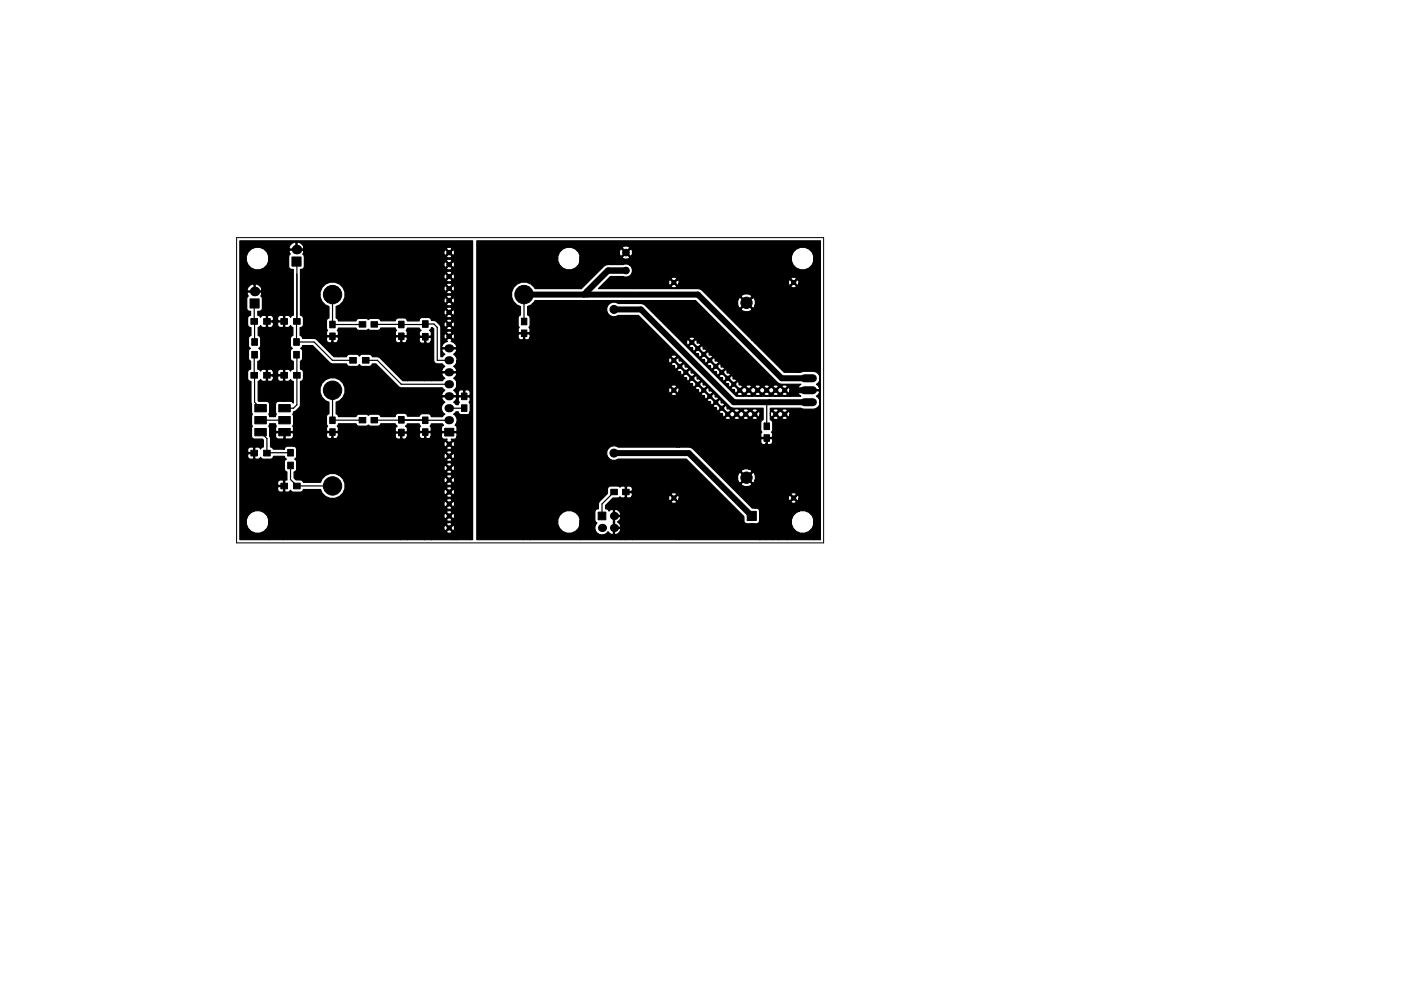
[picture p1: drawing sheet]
<svg xmlns="http://www.w3.org/2000/svg" width="297mm" height="210mm" viewBox="0 0 297 210" stroke-linecap="round" stroke-linejoin="round" font-family="sans-serif">
<path d="M50.2 50.4h124.4v64.8h-124.4z" fill="none" stroke="#000" stroke-width=".21"/>
<g fill="#000" stroke="#000" stroke-width=".21">
<path d="M61.9 54.5h1.9v2h-1.9zM53.2 67.6h1.4v1.2h-1.4zM53.4 71.9h1.2v1.4h-1.2zM53.4 74.6h1.2v1.4h-1.2zM53 63.4h1.9v1.9h-1.9zM55.9 67.6h1.4v1.2h-1.4zM59.5 79h1.4v1.2h-1.4zM59.5 67.6h1.4v1.2h-1.4zM62.3 71.9h1.2v1.4h-1.2zM62.3 74.6h1.2v1.4h-1.2zM62.2 79h1.4v1.2h-1.4zM62.2 67.6h1.4v1.2h-1.4z"/>
<path d="M69.9 68.1h1.2v1.4h-1.2zM69.9 70.6h1.2v1.4h-1.2zM74.1 75.8h1.5v1.2h-1.5zM76.8 75.8h1.5v1.2h-1.5zM76.2 68.3h1.4v1.1h-1.4zM78.7 68.3h1.4v1.1h-1.4zM84.5 68.1h1.2v1.4h-1.2zM84.5 70.6h1.2v1.4h-1.2zM89.6 68h1.2v1.4h-1.2zM89.6 70.7h1.2v1.4h-1.2zM110.5 67.5h1.2v1.4h-1.2zM110.5 70h1.2v1.4h-1.2z"/>
<path d="M53.2 79h1.4v1.2h-1.4zM53.2 95.5h1.4v1.2h-1.4zM55.9 79h1.4v1.2h-1.4zM54 90.9h2.5v1.6h-2.5zM54 88.4h2.5v1.5h-2.5zM54 85.8h2.5v1.6h-2.5zM55.9 95.5h1.4v1.2h-1.4zM61 95.4h1.2v1.4h-1.2zM61 98.1h1.2v1.4h-1.2zM59.1 85.8h2.4v1.6h-2.4zM59.1 88.4h2.4v1.5h-2.4zM59.1 90.9h2.4v1.6h-2.4z"/>
<path d="M69.9 88.5h1.2v1.4h-1.2zM69.9 91h1.2v1.4h-1.2zM76.2 88.6h1.4v1.1h-1.4zM78.7 88.6h1.4v1.1h-1.4zM84.5 88.4h1.2v1.4h-1.2zM84.5 91.1h1.2v1.4h-1.2zM89.6 88.5h1.1v1.4h-1.1zM89.6 91h1.1v1.4h-1.1zM94.3 90.9h1.9v1.6h-1.9zM97.8 85.9h1.2v1.4h-1.2zM97.8 83.4h1.2v1.4h-1.2zM162 89.7h1.1v1.4h-1.1z"/>
<path d="M162 92.2h1.1v1.4h-1.1zM59.5 102.5h1.4v1.2h-1.4zM62.2 102.5h1.4v1.2h-1.4zM126.8 108.7h1.6v1.6h-1.6zM129.5 103.8h1.4v1.2h-1.4zM132 103.8h1.4v1.2h-1.4zM158.4 108.5h2v1.9h-2z"/>
<circle cx="95.2" cy="56.1" r=".44"/>
<circle cx="95.2" cy="58.7" r=".44"/>
<circle cx="95.2" cy="53.6" r=".44"/>
<circle cx="132.7" cy="53.6" r=".7"/>
<circle cx="132.7" cy="57.4" r=".7"/>
<circle cx="142.9" cy="59.9" r=".44"/>
<circle cx="168.3" cy="59.9" r=".44"/>
<circle cx="70.5" cy="62.5" r="1.95"/>
<circle cx="95.2" cy="68.8" r=".44"/>
<circle cx="95.2" cy="63.7" r=".44"/>
<circle cx="95.2" cy="66.3" r=".44"/>
<circle cx="95.2" cy="61.2" r=".44"/>
<circle cx="95.2" cy="71.4" r=".44"/>
<circle cx="111.1" cy="62.5" r="1.95"/>
<circle cx="124.5" cy="62.5" r=".44"/>
<circle cx="130.2" cy="65.7" r=".85"/>
<circle cx="142.9" cy="76.4" r=".44"/>
<circle cx="144.1" cy="77.7" r=".44"/>
<circle cx="145.4" cy="79" r=".44"/>
<circle cx="146.7" cy="72.6" r=".44"/>
<circle cx="148" cy="73.9" r=".44"/>
<circle cx="149.2" cy="75.2" r=".44"/>
<circle cx="150.5" cy="76.4" r=".44"/>
<circle cx="151.8" cy="77.7" r=".44"/>
<circle cx="153" cy="79" r=".44"/>
<circle cx="158.3" cy="64.2" r="1.2"/>
<circle cx="70.5" cy="82.8" r="1.95"/>
<circle cx="95.2" cy="94.2" r=".44"/>
<circle cx="95.2" cy="99.3" r=".44"/>
<circle cx="95.2" cy="96.8" r=".44"/>
<circle cx="130.2" cy="96.1" r=".85"/>
<circle cx="142.9" cy="82.8" r=".44"/>
<circle cx="146.7" cy="80.3" r=".44"/>
<circle cx="148" cy="81.5" r=".44"/>
<circle cx="149.2" cy="82.8" r=".44"/>
<circle cx="150.5" cy="84.1" r=".44"/>
<circle cx="151.8" cy="85.3" r=".44"/>
<circle cx="153" cy="86.6" r=".44"/>
<circle cx="154.3" cy="87.9" r=".44"/>
<circle cx="154.3" cy="80.3" r=".44"/>
<circle cx="155.6" cy="81.5" r=".44"/>
<circle cx="156.2" cy="87.9" r=".44"/>
<circle cx="156.8" cy="82.8" r=".44"/>
<circle cx="158.1" cy="87.9" r=".44"/>
<circle cx="158.7" cy="82.8" r=".44"/>
<circle cx="160" cy="87.9" r=".44"/>
<circle cx="160.7" cy="82.8" r=".44"/>
<circle cx="162.6" cy="82.8" r=".44"/>
<circle cx="164.5" cy="82.8" r=".44"/>
<circle cx="164.5" cy="87.9" r=".44"/>
<circle cx="166.4" cy="87.9" r=".44"/>
<circle cx="166.4" cy="82.8" r=".44"/>
<circle cx="70.5" cy="103.1" r="1.95"/>
<circle cx="95.2" cy="104.4" r=".44"/>
<circle cx="95.2" cy="109.5" r=".44"/>
<circle cx="95.2" cy="112" r=".44"/>
<circle cx="95.2" cy="106.9" r=".44"/>
<circle cx="95.2" cy="101.8" r=".44"/>
<circle cx="111.1" cy="103.1" r="1.95"/>
<circle cx="142.9" cy="105.7" r=".44"/>
<circle cx="158.3" cy="101.3" r="1.2"/>
<circle cx="168.3" cy="105.7" r=".44"/>
</g>
<g fill="#000">
<circle cx="62.9" cy="53" r="1.02"/>
<circle cx="54" cy="61.8" r="1.02"/>
<circle cx="127.6" cy="112" r=".86"/>
<circle cx="130.2" cy="109.5" r=".86"/>
<circle cx="130.2" cy="112" r=".86"/>
<circle cx="159.4" cy="112" r="1.02"/>
<circle cx="159.4" cy="109.5" r=".63"/>
</g>
<path d="M95.1 79h.3M95.1 76.4h.3M95.1 73.9h.3M95.1 89.1h.3M95.1 86.6h.3M95.1 84.1h.3M95.1 81.5h.3M170.5 82.8h1.9M170.5 85.3h1.9M170.5 80.3h1.9" fill="none" stroke="#000" stroke-width="1.7"/>
<path d="M132.7 57.4h-3.8l-5.1 5.1M111.1 62.5h36.9l17.7 17.8h5.7M124.5 61.8v.7M130.2 65.7h5.7l19.7 19.6h15.8M130.2 96.1h15.8l13.4 13.4M168.3 82.8h3.1" fill="none" stroke="#000" stroke-width="1.3"/>
<g fill="none" stroke="#000" stroke-width=".25">
<path d="M62.9 55.5v17.1h3.7l3.9 3.8h4.3M54 64.4v8.2M54 75.3v10l1.2 1.3M62.9 75.3v10.6l-.7 .7h-1.9M70.5 68.8h6.3M70.5 62.5v6.3M70.5 68.8h.1M76.9 68.8h-.1M77.6 76.4h2.4l5.1 5.1h10.1M79.4 68.8l12.6-.1 .7 .8v6.9h2.5M85.1 68.8h.1M111.1 62.5v5.7"/>
<path d="M55.2 91.7l1.4 1.3v3.1h5M55.2 89.1h5.1M61.6 98.8v2.9l1.4 1.4h7.5M70.5 82.8v6.3h6.4M79.4 89.1l15.8 .1M85 89.1v.1M85.1 89.1l5.1 .1M95.2 89.1v.1M95.2 86.6h3.2M98.4 86.6h.1M163.2 85.3h-.6v5.1M130.2 104.4h.1"/>
<path d="M130.2 104.4l-2.6 2.5v2.6"/>
</g>
<path d="M50.9 51.1h49.3v63.4h-.5v-28.7l-.3-.5 .3-.3v-1.8l-.3-.4-.7-.1-.1 .2v1.1h.9l.2-.2v.6l-.2-.2h-1.2v-1.3l-.4-.2a.65 .65 0 0 0-.7 .5v.6l.1 .2h1v.2h-1l-.1 .2v.6l.2 .3-.2 .5h-.3v-9.4l-.1-.5-.6-.7 .4-.4 .3-.5a1.41 1.41 0 0 0-.5-1.5v-19.5l-.2-.3h-.2l-.2 .2v-.6l-.4-.1-.7 .1v.2l.5 .6 .6-.6v.4l-.4 .4 .6 .6h.2l.2-.5v2.6l-.2-.7-.2-.1-.2 .2v-1.3l-.6-.6-.1 .1v-.3l-.6-.6a.79 .79 0 0 0-.2 1.2h.2l.6-.6v.3l-.4 .5a.79 .79 0 0 0 1.1 .2v-.2v.9a.79 .79 0 0 0-1.1-.2v.2l.5 .6 .6-.6v.4l-.4 .4 .6 .6h.2l.2-.4v2.5l-.2-.7h-.2l-.2 .1v-1.3l-.6-.6-.1 .2v-.4l-.6-.6-.2 .1-.2 .4 .2 .7h.2l.6-.6v.4l-.4 .4v.2l.9 .1 .2-.1v-.2v1v-.2l-.4-.2-.7 .2v.2l.5 .6 .6-.6v.3l-.4 .5 .6 .6 .2-.1 .2-.4v2.5l-.2-.7h-.2l-.2 .2v-1.4l-.6-.6-.1 .2v-.3l-.6-.6a.79 .79 0 0 0-.2 1.1l.2 .1 .6-.6v.3l-.4 .4a.79 .79 0 0 0 1.1 .3v-.3v1a.79 .79 0 0 0-1.1-.2v.2l.5 .6 .6-.6v.4l-.4 .4 .6 .6h.2l.2-.5v2.6l-.2-.7-.2-.1-.2 .2v-1.3l-.6-.6-.1 .2v-.4l-.6-.6h-.2l-.2 .5 .2 .7h.2l.6-.6v.4l-.4 .4v.2l.9 .1 .2-.1v-.2v1v-.2l-.4-.2-.7 .2v.2l.5 .6 .6-.6v.3l-.4 .4 .6 .6h.2l.2-.4v2.5l-.2-.7h-.2l-.2 .2v-1.4l-.6-.6-.1 .2v-.4l-.6-.6a.79 .79 0 0 0-.2 1.2h.2l.6-.6v.4l-.4 .4a.79 .79 0 0 0 1.1 .2v-.2v1a.79 .79 0 0 0-1.1-.2v.2l.5 .6 .6-.6v.4l-.4 .4 .6 .6h.2l.2-.5v2.6l-.2-.7-.2-.1-.2 .2v-1.3l-.6-.6-.1 .1v-.3l-.6-.6h-.2l-.2 .4 .2 .8h.2l.6-.6v.3l-.4 .5v.2l.9 .1 .2-.1v-.2v.9v-.2l-.4-.1-.7 .1v.2l.5 .6 .6-.6v.4l-.4 .4 .6 .6h.2l.2-.4v2.5l-.2-.7h-.2l-.2 .1v-1.3l-.6-.6-.1 .2v-.4l-.6-.6a.79 .79 0 0 0-.2 1.2h.2l.6-.6v.4l-.4 .4a.79 .79 0 0 0 1.1 .2v-.2v1a.79 .79 0 0 0-1.1-.2v.2l.5 .6 .6-.6v.3l-.4 .5 .6 .6 .2-.1 .2-.4v1.3l-.8-.4 .2-.3-.6-.6-.1 .2v-.3l-.6-.6h-.2l-.2 .4 .2 .7 .2 .1 .6-.6v.3l-.4 .4v.3h.2l-.6 .2-.4 .4-.3 .5 .2 .3h2.9l.2-.3v.8l-.2-.3h-2.9l-.2 .3 .3 .5 .4 .4-.5 .5h-.3l-.1-6.5a1.95 1.95 0 0 0-1.9-1.2 .64 .64 0 0 0-.7-.6h-1.5l-.4 .3v.4h-2.5l-.4-.6h-1.5a.64 .64 0 0 0-.7 .6h-3.1l-.1-.4-.5-.1h-1.5l-.5 .2-.5-.2h-1.5l-.4 .1-.2 .4h-3.7l-.2-.5-.3-.1v-2.5l.7-.3a2.68 2.68 0 0 0 .4-4.1 2.68 2.68 0 0 0-4.2 .5 2.68 2.68 0 0 0 1.5 3.9v2.5l-.3 .1-.2 .5v1.5l.3 .5-.3 .4v.6l.2 .1h2.2l.1-.1v-.6l-.2-.4 .3-.5h3.7l.1 .3 .5 .2h1.5l.5-.3 .5 .3h1.5l.5-.2 .1-.3h3.1l.3 .5-.3 .4v.6l.2 .1h2.2l.2-.1v-.6l-.3-.4 .3-.5h2.5l.4 .5-.4 .5v.6l.1 .1h2.3l.2-.1v-.6l-.5-.5 .3-.1 .2-.5h.2l.3 .3v6.6a.76 .76 0 0 0 .7 .8h1.1l.5 .5-.4 .4-.3 .5 .2 .3h2.9l.2-.3-.3-.5-.4-.4 .6-.7 .1-.6v5.1l-.1-.5-.6-.7 .4-.4 .3-.5-.2-.3h-2.9l-.2 .3 .3 .5 .4 .4-.5 .5h-2.3v-9.1l-.2-.1h-1v1.1l.4 .1a.65 .65 0 0 0 .8-.5v8.5h-1.5v-9.2h-1l-.1 .1v.6l.3 .4 .7 .1 .1-.1v8.1h-3.6v-9.2l-.2-.1h-1v1.1l.4 .1a.65 .65 0 0 0 .8-.5v8.6h-1l-.4-.5v-8.8h-1l-.2 .1v.6a.69 .69 0 0 0 1.2 .4v7.7l-4.7-4.6h-1.4l-.1-.4-.5-.1h-1.5l-.6 .4-.6-.4h-1.5l-.5 .1-.1 .4h-1.8v-4.1l-.1-.1h-1v1.1l.2 .1 .7-.1 .2-.4v3.5h-.9l-.4-.5v-3.7h-1l-.2 .1v.6l.3 .4 .7 .1 .2-.1v2.6l-3.5-3.3-2.7-.1-.2-.4-.4-.2 .1-1.7a.65 .65 0 0 0 .6-.7v-1.5l-.6-.4v-9.7h.2a.65 .65 0 0 0 .6-.7v-2l-.3-.6a1.63 1.63 0 0 0-1-2.6l-.2 .2v1.3h1.4l.1-.2v.7l-.1-.2h-1.7v-1.6a1.15 1.15 0 0 0-1.3 1.3h1.3v.3h-1.3l-.1 .2 .2 .6-.3 .6v2a.73 .73 0 0 0 1 .7v9.7l-.5 .2-.1 .2-.5-.4h-.6l-.1 .2v2.2l.1 .2h.6l.5-.4 .5 .4v1.7l-.3 .1-.2 .5v1.5l.4 .6-.4 .6v1.5a.64 .64 0 0 0 .6 .6v1.7l-.5 .2-.1 .3-.5-.5h-.6l-.1 .2v2.2l.1 .2h.6l.5-.4 .1 .2 .5 .2v4.6l-.6-.4h-1.5v-18l-.1-.2-.9 .1-.2 .4v.5l.1 .2h1.1v.2h-1.1l-.1 .4a.65 .65 0 0 0 .5 .8h.6l.1-.2v9.2l-.1-.2-.9 .1-.2 .4v.5l.1 .2h1.1v.3h-1.1l-.1 .3a.65 .65 0 0 0 .5 .8h.6l.1-.2v4.4h-1a.65 .65 0 0 0-.7 .7v1.6l.2 .5-.2 .5h-.4v-20.7a.65 .65 0 0 0-.5-.8h-.5v-12.5a2.43 2.43 0 0 0-3.7-1.6 2.43 2.43 0 0 0 0 4.1 2.43 2.43 0 0 0 3.7-1.6v-.9v12.5l-.3 .2v1h1.1l.2-.2v.6l-.2-.2h-1.1v1l.2 .2h.6l.5-.5v9.8l-.3-.4-.8-.1-.2 .2v1h1.1l.2-.2v.6l-.2-.1h-1.1v.9l.2 .2h.6l.5-.5v8h-.8l-.2-.5 .2-.5v-1.6a.65 .65 0 0 0-.7-.7l-1.8-.1v-4.1l.5-.4 .5 .4h.6l.2-.2v-2.2l-.2-.2h-.6l-.5 .5-.1-.3-.4-.2v-1.6l.4-.2 .2-.5v-1.5l-.4-.6 .4-.6v-1.5l-.2-.4-.4-.2v-1.7l.5-.4 .5 .4h.6l.2-.2v-2.2l-.2-.2h-.6l-.5 .4-.1-.2-.4-.2v-.9a.75 .75 0 0 0 .9-.6v-2l-.3-.6a1.63 1.63 0 0 0-.9-2.6l-.3 .2v1.3h1.4l.1-.2v.7l-.1-.2h-1.7v-1.6a1.15 1.15 0 0 0-1.3 1.3h1.3v.3h-1.3l-.1 .2 .3 .6-.4 .6v2a.68 .68 0 0 0 .8 .6v.9l-.6 .4v1.5a.65 .65 0 0 0 .7 .7v1.7l-.3 .1-.2 .5v1.5l.4 .6-.4 .6v1.5l.2 .5 .2 .1v1.7a.64 .64 0 0 0-.6 .7v1.5l.4 .4h.3v4.4l.1 2.1 .2 .5-.2 .4v1.7a.64 .64 0 0 1 0 .9v1.6l.2 .5 .5 .2h1.6l.2 .2v1.4l-.4 .2-.2 .3-.4-.5h-.6l-.2 .2v2.3l.2 .1h.6l.4-.4 .4 .4h1.7a.64 .64 0 0 0 .7-.6h2.3l.4 .6-.4 .6v1.7l.5 .4 .1 1.7-.5 .2v2.2l.1 .2h.6l.5-.4 .3 .4h1.8l.4-.2 .2-.3h3.7a2.66 2.66 0 0 0 4.2 1.3 2.66 2.66 0 0 0-.5-4.4v-8.8l-.1-.2h-1v1.1l.2 .2h.4l.5-.6v8.3l-.7-.3h-.6v-8.7h-1l-.2 .2v.5l.3 .5 .7 .1 .2-.2v7.6a2.46 2.46 0 0 0-2.4 1.8h-3.7l-.4-.4-1.1-.1-.4-.4v-1.3l.3-.1 .2-.5v-1.5l-.4-.6 .4-.6v-1.5a.65 .65 0 0 0-.7-.6v-2.7l-.1-.2h-1.6v1.2l.1 .1h1.1l.5-.5v2.1h-1.5l-.4 .6-.1-3.5h-1.6l-.2 .2v.6l.3 .5h1.3l.2-.1v2.3h-2.2l-.2-.3-.4-.2-.2-3.9a.64 .64 0 0 1 0-.9l1.2-.1 .2 .5-.2 .3v.7l.2 .2h3.5l.1-.2v-.7l-.1-.3 .1-.4v-1.7l-.1-.4 .1-.5a2.05 2.05 0 0 0 1.5-1.5v-5l.6-.4v-1.5a.64 .64 0 0 0-.6-.7v-1.7l.3-.1 .2-.5v-1.5l-.4-.6 .4-.6h2.1l3.9 3.9h3.3l.1 .4 .5 .1h1.5l.6-.4 .6 .4h1.5l.5-.1 .1-.4h.8l5.1 5 9 .1 .5 .5-.4 .4-.3 .5 .2 .2h2.9l.2-.2-.3-.5-.4-.4 .6-.7 .1-.6v4.3h-.2l-.5-.5 .4-.3 .3-.6-.2-.2h-2.9l-.2 .2 .3 .6 .4 .3-.3 .2a1.47 1.47 0 0 0 .3 2.4l-.5 .5h-2.4l-.1-.4-.5-.2h-1.5l-.4 .5h-2.5l-.4-.6h-1.6a.65 .65 0 0 0-.6 .7h-3.1l-.1-.3-.5-.2h-1.5l-.5 .2-.5-.2h-1.5l-.4 .2-.2 .3h-3.7l-.2-.4-.3-.2v-2.5l.7-.3a2.68 2.68 0 0 0 .4-4.1 2.68 2.68 0 0 0-4.2 .5 2.68 2.68 0 0 0 1.5 3.9v2.5l-.3 .2-.2 .4v1.5l.3 .5-.3 .4v.6l.2 .1h2.2l.1-.1v-.6l-.2-.4 .3-.5h3.7l.1 .3 .5 .2h1.5l.5-.2 .5 .2h1.5l.5-.2 .1-.3h3.1l.4 .5-.4 .5v.6l.2 .1h2.2l.2-.1v-.6l-.4-.5 .4-.5h2.5l.2 .5-.2 .4v.6l.2 .1h2.2l.1-.1v-.6l-.2-.4 .2-.5h2.4l.2 .3-.4 .5v.7l.2 .2h2.9l.2-.2v-.7l-.4-.5a1.47 1.47 0 0 0-.3-2.3l.5-.5h.5l.4 .5 1.5 .1a.65 .65 0 0 0 .6-.7v27.2h-2.8v-22.5l-.2-.2h-2.9l-.2 .2v.7a.85 .85 0 0 0 1.2 .5l-.1 .2 .5 .6 .6-.6-.1-.2a.94 .94 0 0 0 1.2-.5v21.8h-.5v-20.6l-.2-.2-.2-.1-.6 .6 .6 .6h.2l.2-.4v2.5l-.2-.7h-.2l-.2 .1v-1.3l-.6-.6-.1 .2v-.4l-.6-.6a.79 .79 0 0 0-.2 1.2h.2l.6-.6v.4l-.4 .4a.79 .79 0 0 0 1.1 .2v-.2v1a.79 .79 0 0 0-1.1-.2v.2l.5 .6 .6-.6v.3l-.4 .5 .6 .6 .2-.1 .2-.4v2.5l-.2-.7h-.2l-.2 .2v-1.4l-.6-.6-.1 .2v-.3l-.6-.6h-.2l-.2 .4 .2 .7 .2 .1 .6-.6v.3l-.4 .4v.3l.9 .1 .2-.1v-.3v1v-.2l-.4-.1-.7 .1v.2l.5 .6 .6-.6v.4l-.4 .4 .6 .6h.2l.2-.5v2.6l-.2-.7-.2-.1-.2 .2v-1.3l-.6-.6-.1 .2v-.4l-.6-.6a.79 .79 0 0 0-.2 1.2h.2l.6-.6v.4l-.4 .4a.79 .79 0 0 0 1.1 .2v-.2v1a.79 .79 0 0 0-1.1-.2v.2l.5 .6 .6-.6v.3l-.4 .4 .6 .6h.2l.2-.4v2.5l-.2-.7h-.2l-.2 .2v-1.4l-.6-.6-.1 .2v-.4l-.6-.6-.2 .1-.2 .4 .2 .7h.2l.6-.6v.4l-.4 .4v.2l.9 .1 .2-.1v-.2v1v-.2l-.4-.1-.7 .1v.2l.5 .6 .6-.6v.4l-.4 .4 .6 .6h.2l.2-.5v2.6l-.2-.7-.2-.1-.2 .2v-1.3l-.6-.6-.1 .1v-.3l-.6-.6a.79 .79 0 0 0-.2 1.2h.2l.6-.6v.3l-.4 .5a.79 .79 0 0 0 1.1 .2v-.2v.9a.79 .79 0 0 0-1.1-.2v.2l.5 .6 .6-.6v.4l-.4 .4 .6 .6h.2l.2-.4v2.5l-.2-.7h-.2l-.2 .1v-1.3l-.6-.6-.1 .2v-.4l-.6-.6-.2 .1-.2 .4 .2 .7h.2l.6-.6v.4l-.4 .4v.2l.9 .1 .2-.1v-.2v1v-.2l-.4-.2-.7 .2v.2l.5 .6 .6-.6v.3l-.4 .5 .6 .6 .2-.1 .2-.4v2.5l-.2-.7h-.2l-.2 .2v-1.4l-.6-.6-.1 .2v-.3l-.6-.6a.79 .79 0 0 0-.2 1.1l.2 .1 .6-.6v.3l-.4 .4a.79 .79 0 0 0 1.1 .3v-.3v1a.79 .79 0 0 0-1.1-.2v.2l.5 .6 .6-.6v.4l-.4 .4 .6 .6h.2l.2-.5v2.4h-.6v-1.7l-.6-.6-.1 .2v-.4l-.6-.6h-.2l-.2 .5 .2 .7h.2l.6-.6v.4l-.4 .4v.2l.9 .1 .2-.1v-.2v1.7h-4.4v-22.5l-.1-.2h-1v1.1l.2 .2 .7-.1 .2-.5v22h-1.4v-22.7h-.9l-.2 .2v.5a.69 .69 0 0 0 1.1 .4v21.6h-3.6v-22.4l-.2-.2h-1v1.1l.2 .2h.5l.5-.6v21.9h-1.4v-22.6h-1l-.2 .2v.5a.71 .71 0 0 0 1.2 .4v21.5h-24.9v-12.5l-.1-.2h-.6a.71 .71 0 0 0-.4 1.2h1.1v.2h-1.1l-.1 .2v.5l.2 .4 .9 .1 .1-.2v10.3h-3.1v-4.2a2.37 2.37 0 0 0-3.2-1.8v-13.5l-.2-.2h-.6a.71 .71 0 0 0-.3 1.2h1.1v.3h-1.1l-.2 .1v.5l.3 .4 .8 .1 .2-.1v11.2a2.42 2.42 0 0 0-1.5 3 2.42 2.42 0 0 0 3 1.6 2.42 2.42 0 0 0 1.7-2.8v4.2h-6.1zM101.1 51.1h72.8v63.4v-34.2l-.1-.6-.4-.5-.8-.4v-24.4a2.43 2.43 0 0 0-3.8-1.6 2.43 2.43 0 0 0 0 4.1 2.43 2.43 0 0 0 3.8-1.6v-.9v24.4h-2.1l-1.1 .2v-18.9l-.1-.7-.2-.1-.2 .2-.1-.6-.4-.1-.7 .1v.3l.6 .6 .6-.6v.3l-.4 .4 .6 .6h.2l.1-.4v18.9h-.5v-18.3l-.6-.6-.2 .2v-.4l-.6-.6a.79 .79 0 0 0-.2 1.2h.2l.6-.6v.4l-.4 .4a.79 .79 0 0 0 1.1 .2l.1-.2v18.3h-2.6l-6.1-6.1-.1-9.1-.2-.6-.3-.1-.2 .2v-.4a1.41 1.41 0 0 0-2.3 0l1.2 1.2 1.1-1.2v.4l-.9 .9 1.1 1.2 .3-.1 .3-.7v8.3l-.8-.7v-6.6l-1.1-1.2-.2 .2v-.4l-1.2-1.1a1.41 1.41 0 0 0 0 2.3l1.2-1.2v.4l-1 1 .2 .3a1.52 1.52 0 0 0 2.1-.3v6.6l-10.5-10.6-.9-.4h-4l-.1-1.8-.2-.1-.2 .2-.1-.6-.4-.1-.7 .1v.3l.6 .6 .6-.6v.3l-.4 .4 .6 .6h.2l.1-.4v1.1h-.5v-.5l-.6-.6-.2 .2v-.4l-.6-.6a.79 .79 0 0 0-.2 1.2h.2l.6-.6v.4l-.4 .4a.79 .79 0 0 0 1.1 .2l.1-.2v.5h-9.4v-8l-.2-.3-.2-.1-.2 .2-.1-.6a1 1 0 0 0-1.5 .2l.8 .8 .8-.8v.4l-.6 .6 .8 .8 .2-.1 .2-.5v7.4h-7.2l2.5-2.5 3 .1a1.41 1.41 0 0 0 1.6-.9 1.41 1.41 0 0 0-.5-1.7v-1.6l-.8-.8-.2 .1v-.3l-.8-.8-.2 .1a1 1 0 0 0 .2 1.5l.8-.8v.3l-.6 .7 .1 .2a1 1 0 0 0 1.5-.2v1.6l-.5-.2-4.6 .2-5.1 5h-.3v-6.8a2.43 2.43 0 0 0-3.7-1.6 2.43 2.43 0 0 0 0 4.1 2.43 2.43 0 0 0 3.7-1.6v-.9v6.8h-9.6l-.1-.2a2.67 2.67 0 0 0-4.3-.1 2.67 2.67 0 0 0 1.3 4.1v1.8l-.3 .2-.1 .5v1.5l.2 .5-.2 .3v.6l.1 .2h2.2l.2-.2v-.6l-.3-.3 .3-.5v-1.5l-.2-.5-.3-.2v-1.8l.7-.3 .8-.9h34l17.8 17.6 4.6 .1-.7 .8 .1 .4h4.5l.1-.4-.7-.8 .7-.7 .1-.5v5l-.1-.5-.7-.7 .7-.9-.1-.3h-4.5l-.1 .3 .7 .9h-2.3v-1.6l-.1-.3h-.3l-.1 .2v-.4a.79 .79 0 0 0-1.2-.2v.2l.6 .6 .6-.6v.4l-.5 .4 .6 .6h.3l.1-.5v1.2h-.5v-.5l-.6-.6-.2 .2v-.4l-.6-.6h-.4l-.1 .2-.1-.6-.8-.1-.3 .1v.2l.6 .6 .6-.6v.4l-.5 .4 .6 .6h.4l.6-.6v.4l-.4 .4a.79 .79 0 0 0 1.1 .2l.1-.2v.5h-1.9v-.5l-.6-.6-.2 .2v-.4l-.6-.6h-.4l-.1 .2v-.4a.79 .79 0 0 0-1.2-.2v.2l.6 .6 .6-.6v.4l-.5 .4 .6 .6h.4l.6-.6v.4l-.4 .4v.2l.9 .1 .2-.1 .1-.2v.5h-1.9v-.5l-.6-.6-.2 .2v-.4l-.6-.6h-.4l-.1 .2v-.4a.79 .79 0 0 0-1.2-.2v.2l.6 .6 .6-.6v.4l-.5 .4 .6 .6h.4l.6-.6v.4l-.4 .4v.2l.9 .1 .2-.1 .1-.2v.5h-1.9v-.5l-.6-.6-.2 .2v-.4l-.6-.6h-.4l-.2 .2v-.6l-.4-.1-.7 .1v.2l.5 .6 .6-.6v.4l-.4 .4 .6 .6h.4l.6-.6v.4l-.4 .4a.79 .79 0 0 0 1.1 .2l.1-.2v.5h-2v-.5l-.6-.6-.1 .2v-.4l-.6-.6h-.4l-.2 .2v-.6l-.7-.1-.1-.7-.2-.1-.2 .2-.1-.6-.7-.1-.1-.7h-.2l-.2 .1v-.5l-.7-.2-.2-.7h-.2l-.2 .2v-.6l-.7-.1-.1-.7-.3-.1-.1 .2-.1-.6-.7-.1-.1-.7-.2-.1-.2 .2v-.5l-.7-.2-.2-.7h-.2l-.2 .2v-.6l-.7-.1-.2-.8h-.2l-.1 .2-.1-.6-.7-.1-.1-.7-.2-.1-.2 .2v-.3a.79 .79 0 0 0-1.2-.3v.3l.6 .6 .6-.6v.3l-.4 .4 1.1 1.1 .6-.6v.4l-.5 .4 1.1 1.1 .6-.6v.4l-.4 .4 1.1 1.1 .6-.6v.3l-.4 .4 1.1 1.1 .6-.6v.4l-.5 .4 1.1 1.1 .6-.6v.4l-.4 .4 1.1 1.1 .6-.6v.3l-.4 .5 1.1 1 .6-.6v.4l-.4 .4 1 1.1 .6-.6v.4l-.4 .4 .6 .6h.4l.6-.6v.4l-.4 .4v.2l.9 .1 .2-.1v-.2v.5h-1.9v-.5l-.6-.6-.1 .2v-.4l-1.1-1.1-.2 .2v-.4l-1.1-1.1-.2 .2v-.3l-1.1-1.1-.1 .1v-.3l-1.1-1.1-.2 .2v-.4l-1.1-1.1-.2 .2v-.4l-1.1-1-.2 .1v-.3l-1-1.1-.2 .2v-.4l-1.1-1.1-.2 .2v-.4l-.6-.6-.2 .1-.1 .4 .1 .7h.2l.6-.6v.4l-.4 .4v.2l.7 .2 .2 .7h.2l.6-.6v.4l-.4 .4v.2l.7 .1 .1 .7 .2 .1 .6-.6v.3l-.4 .5 .1 .2 .7 .1 .1 .7h.2l.6-.6v.4l-.4 .4v.2l.7 .2 .2 .7h.2l.6-.6v.4l-.4 .4v.2l.7 .1 .1 .8h.3l.6-.6v.3l-.5 .5 .1 .2 .7 .1 .1 .7 .2 .1 .6-.6v.3l-.4 .4v.3l.7 .1 .2 .7h.2l.6-.6v.4l-.4 .4v.2l.7 .1 .2 .8h.2l.6-.6v.4l-.5 .4 .1 .2 .8 .1 .3-.1v-.2v.5h-1.3l-19.3-19.3-.9-.4h-4.8a1.56 1.56 0 0 0-2.5 1.3 1.56 1.56 0 0 0 2.5 1.2h4.3l19.7 19.6 6.7 .1v2.5l-.3 .1-.2 .5v1.5l.2 .5-.2 .4v.6l.2 .1h2.2l.1-.1v-.6l-.2-.4 .2-.5v-1.5l-.2-.5-.3-.1v-2.5l6.6 .1a4.2 4.2 0 0 0 3.5-.3l.4-.5 .1-.6v29.2h-1.3v-4.2l-.4-.9a2.31 2.31 0 0 0-2.8-.9v-3.1l-.1-.3h-.2l-.2 .1v-.3a.79 .79 0 0 0-1.2-.2v.2l.6 .6 .6-.6v.3l-.4 .5 .6 .6 .2-.1 .1-.4v2.7l-.5 .2v-2.3l-.6-.6-.2 .2v-.3l-.6-.6v-17.5l-.1-.3h-.3l-.1 .2-.1-.6-.8-.1-.3 .1v.2l.6 .6 .6-.6v.4l-.5 .4 .6 .6 .3-.1 .1-.4v17.1h-.2l-.1 .9 .1 .2 .2 .1 .6-.6v.3l-.4 .4v.3l.4 .1 .7-.1 .1-.3-.1 2.3a2.43 2.43 0 0 0 .4 4.3 2.43 2.43 0 0 0 3.4-2.7v4.2h-5.6v-25.8l-.6-.6-.2 .1v-.3l-.6-.6h-.4l-.1 .2-.1-.6-.4-.2-.7 .2v.2l.6 .6 .6-.6v.4l-.5 .4 .6 .6h.4l.6-.6v.3l-.4 .5a.79 .79 0 0 0 1.1 .2l.1-.2v25.8h-1.9v-25.8l-.6-.6-.2 .1v-.3l-.6-.6a.79 .79 0 0 0-.2 1.1l.2 .1 .6-.6v.3l-.4 .5a.79 .79 0 0 0 1.1 .2l.1-.2v25.8h-1.3v-21.3l-.1-.1h-1v1.1l.4 .1a.65 .65 0 0 0 .7-.5v20.7h-1.4v-21.4h-.9l-.2 .1v.6l.3 .4 .7 .1 .1-.1v20.3h-1.2v-26.5l-.2-.7h-.2l-.2 .2v-.6l-.4-.2-.7 .2-.1 .2 .6 .6 .6-.6v.4l-.4 .4 .6 .6 .2-.1 .2-.4-.2 26.5v-6l-.1-.5-.3-.2v-19.1l-.6-.6-.2 .1v-.3l-.6-.6h-.3l-.2 .2v-.4a.79 .79 0 0 0-1.1-.2l-.1 .2 .6 .6 .6-.6v.4l-.4 .4 .6 .6h.3l.6-.6v.3l-.4 .5 .1 .2 .8 .1 .3-.1v-.2v19.1h-.4l-.1-6.9-.2-.6-.3-.1-.2 .2-.1-.7-.6-.2v-10.8l-.6-.6-.2 .1v-.3l-.6-.6h-.3l-.2 .2v-.4a.79 .79 0 0 0-1.2-.2v.2l.6 .6 .6-.6v.4l-.4 .4 .6 .6h.3l.6-.6v.3l-.4 .5 .1 .2 .8 .1 .3-.1v-.2v10.8h-.9l-.5 .2-.2 .3 1.2 1.2 1.1-1.2v.4l-.9 .9 1.1 1.2 .3-.1 .3-.7v6.1l-.8-.1v-5l-1.1-1.2-.2 .2v-.4l-1.2-1.1-.1 .1v-11.6l-.6-.6-.2 .1v-.3l-.6-.6h-.3l-.2 .2v-.6l-.7-.1-.2-.8h-.2l-.2 .2v-.6l-.7-.1-.1-.7-.3-.1-.1 .2-.1-.6-.7-.1-.1-.7h-.2l-.2 .1v-.5l-.7-.1-.2-.8h-.2l-.2 .2v-.6l-.7-.1-.2-.7-.2-.1-.1 .2-.1-.6-.7-.1-.1-.7h-.2l-.2 .1-.1-.5-.7-.2-.1-.7h-.2l-.2 .2v-.6l-.7-.1-.2-.7-.2-.1-.2 .2v-.6l-.7-.1-.1-.7-.2-.1-.2 .2-.1-.5-.4-.2-.7 .2v.2l.6 .6 .6-.6v.3l-.4 .4 1 1.1 .6-.6v.4l-.4 .4 1.1 1.1 .6-.6v.4l-.4 .4 1.1 1.1 .6-.6v.3l-.4 .5 1.1 1 .6-.6v.4l-.5 .4 1.1 1.1 .6-.6v.4l-.4 .4 1.1 1.1 .6-.6v.3l-.4 .5 1.1 1.1 .6-.6v.3l-.5 .4 1.1 1.1 .6-.6v.4l-.4 .4 1.1 1.1 .6-.6v.4l-.4 .4 .6 .6h.3l.6-.6v.3l-.4 .5a.79 .79 0 0 0 1.2 .2v-.2v11.6a1.47 1.47 0 0 0 .1 2.2l1.2-1.2v.4l-1 1 .2 .3a1.52 1.52 0 0 0 2.1-.3v5l-4.5-4.5v-14.5l-.6-.6-.2 .1v-.3l-1.1-1.1-.1 .2v-.4l-1.1-1.1-.2 .2v-.4l-1.1-1.1-.2 .2v-.3l-1.1-1.1-.2 .2v-.4l-1-1.1-.2 .2v-.4l-1.1-1.1-.2 .2v-.3l-1.1-1.1-.2 .1v-.3l-1.1-1.1-.1 .2v-.4l-1.1-1.1-.2 .2v-.4l-.6-.6a.79 .79 0 0 0-.2 1.2h.2l.6-.6v.4l-.4 .4v.2l.7 .2 .2 .7h.2l.6-.6v.4l-.5 .4 .1 .2 .7 .1 .1 .8h.2l.6-.6v.3l-.4 .5 .1 .2 .7 .1 .1 .7 .2 .1 .6-.6v.3l-.4 .4v.3l.7 .1 .2 .7h.2l.6-.6v.4l-.4 .4v.2l.7 .1 .1 .8h.2l.6-.6v.4l-.4 .4 .1 .2 .7 .1 .1 .7 .2 .1 .6-.6v.3l-.4 .4v.3l.7 .1 .2 .7h.2l.6-.6v.4l-.4 .4v.2l.7 .2 .1 .7h.3l.6-.6v.4l-.5 .4 .1 .2 .7 .1 .1 .7 .2 .1 .6-.6v.3l-.4 .5a.79 .79 0 0 0 1.2 .2v-.2v14.5l-8-8-.9-.3h-2v-12l-.1-.7h-.2l-.2 .2v-.4a.79 .79 0 0 0-1.2-.2v.2l.6 .6 .6-.6v.4l-.4 .4 .6 .6h.2l.1-.5v12h-.5v-11.3l-.6-.6-.2 .2v-.4l-.6-.6h-.2l-.2 .5 .2 .7h.2l.6-.6v.4l-.4 .4v.2l.9 .1 .2-.1 .1-.2v11.3h-12.4a1.56 1.56 0 0 0-2.5 1.2 1.56 1.56 0 0 0 2.5 1.3h14.4l12.2 12.2v.9l.2 .4 .5 .2h2a.65 .65 0 0 0 .6-.6v4h-17v-8.7l-.1-.7h-.2l-.2 .1v-.3a.79 .79 0 0 0-1.2-.2v.2l.6 .6 .6-.6v.3l-.4 .5 .6 .6 .2-.1 .1-.4v8.7h-.5v-8.1l-.6-.6-.2 .2v-.3l-.6-.6h-.2l-.2 .4 .2 .7 .2 .1 .6-.6v.3l-.4 .4v.3l.9 .1 .2-.1 .1-.3v8.1h-9.4v-10.9l-.5-.5h-.6l-.2 .2v1h1.1l.2-.2v.6l-.2-.2h-1.1v1l.2 .1h.6l.5-.5v9.4h-1.5v-11.2l-.2-.2h-.6l-.4 .3-.5-.3h-1.5l-.4 .2-.2 .5v.9l-1.7 1.7-.2 .5v1.1h-.4l-.3 .4-.1 1.9 .2 .5 .3 .1a1.51 1.51 0 0 0 .1 2.3 1.51 1.51 0 0 0 2.2-.4l.4 .4 .5 .3 .2-.2v-5.2l-.2-.1-.7 .4-.1-.3-.6-.1v-.8l1.6-1.5h.9l.5-.3 .4 .2h.6l.2-.1v9h-1v-2.9l-.1-.4-.6-.5h.2a1.5 1.5 0 0 0 .5-1.5 1.5 1.5 0 0 0-1.1-1.2l-.2 .1v1.2h1.2l.1-.2v.7l-.1-.2h-1.2v2.3h1.2l.1-.3v.8l-.1-.3h-1.2v1.2a1.13 1.13 0 0 0 1.3-.9v2.1h-8.6v-4.2l-.3-.9a2.43 2.43 0 0 0-4.1 0 2.43 2.43 0 0 0 1.6 3.7 2.43 2.43 0 0 0 2.8-2.8v4.2h-10.6v-43.5l-.2-.2h-.9v1.1l.1 .2 .7-.1 .3-.4v42.9h-1.4v-43.7h-1l-.1 .2v.6a.69 .69 0 0 0 1.1 .3v42.6h-9.9z" fill="#000" stroke="#000" stroke-width=".25"/>
</svg>
